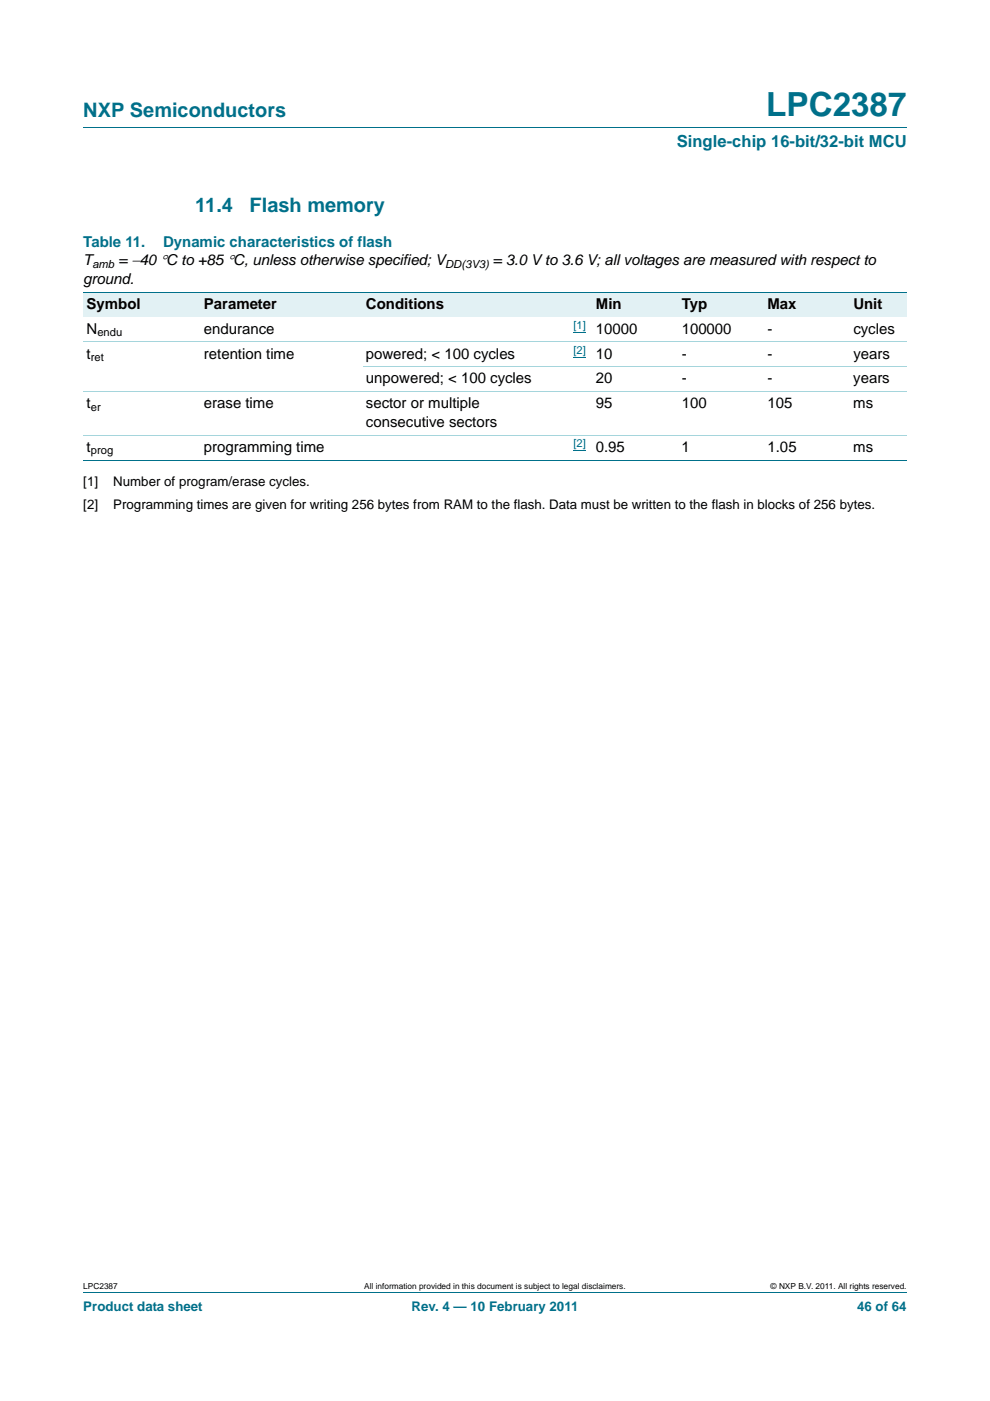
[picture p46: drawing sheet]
<svg xmlns="http://www.w3.org/2000/svg" width="210mm" height="297mm" viewBox="0 0 210 297" stroke-linecap="round" stroke-linejoin="round" font-family="sans-serif">
<defs><g id="words">
<text font-size="7" fill="#00708a" x="162.5" y="24.6">LPC2387</text>
<g font-size="4.2" fill="#00708a">
<text x="17.7" y="24.9">NXP Semiconductors</text>
<text x="41.4" y="45">11.4</text>
<text x="52.9" y="45">Flash memory</text>
</g>
<text font-size="3.5" fill="#00708a" x="143.5" y="31.1">Single-chip 16-bit/32-bit MCU</text>
<g font-size="3.2" fill="#00708a">
<text x="17.7" y="52.4">Table 11.</text>
<text x="34.6" y="52.4">Dynamic characteristics of flash</text>
</g>
<g font-size="3.2">
<text x="17.7" y="56.3">T</text>
<text x="25.1" y="56.3">= −40 °C to +85 °C, unless otherwise specified; V</text>
<text x="104.6" y="56.3">= 3.0 V to 3.6 V; all voltages are measured with respect to</text>
<text x="17.7" y="60.1">ground.</text>
<text x="18.4" y="65.4">Symbol</text>
<text x="43.3" y="65.4">Parameter</text>
<text x="77.6" y="65.4">Conditions</text>
<text x="126.4" y="65.4">Min</text>
<text x="144.6" y="65.4">Typ</text>
<text x="162.8" y="65.4">Max</text>
<text x="181" y="65.4">Unit</text>
<text x="18.4" y="70.7">N</text>
<text x="43.3" y="70.7">endurance</text>
<text x="126.4" y="70.7">10000</text>
<text x="144.6" y="70.7">100000</text>
<text x="162.8" y="70.7">-</text>
<text x="181" y="70.7">cycles</text>
<text x="18.4" y="76">t</text>
<text x="43.3" y="76">retention time</text>
<text x="77.6" y="76">powered; &lt; 100 cycles</text>
<text x="126.4" y="76">10</text>
<text x="144.6" y="76">-</text>
<text x="162.8" y="76">-</text>
<text x="181" y="76">years</text>
<text x="77.6" y="81.3">unpowered; &lt; 100 cycles</text>
<text x="126.4" y="81.3">20</text>
<text x="144.6" y="81.3">-</text>
<text x="162.8" y="81.3">-</text>
<text x="181" y="81.3">years</text>
<text x="18.4" y="86.6">t</text>
<text x="43.3" y="86.6">erase time</text>
<text x="77.6" y="86.6">sector or multiple</text>
<text x="126.4" y="86.6">95</text>
<text x="144.6" y="86.6">100</text>
<text x="162.8" y="86.6">105</text>
<text x="181" y="86.6">ms</text>
<text x="18.4" y="95.8">t</text>
<text x="43.3" y="95.8">programming time</text>
<text x="77.6" y="90.5">consecutive sectors</text>
<text x="126.4" y="95.8">0.95</text>
<text x="144.6" y="95.8">1</text>
<text x="162.8" y="95.8">1.05</text>
<text x="181" y="95.8">ms</text>
</g>
<g font-size="2.8">
<text x="17.7" y="103">[1]</text>
<text x="17.7" y="107.9">[2]</text>
<text x="24" y="103">Number of program/erase cycles.</text>
<text x="24" y="107.9">Programming times are given for writing 256 bytes from RAM to the flash. Data must be written to the flash in blocks of 256 bytes.</text>
</g>
<g font-size="2.8" fill="#00708a">
<text x="17.7" y="277.9">Product data sheet</text>
<text x="87.3" y="277.9">Rev. 4 — 10 February 2011</text>
<text x="181.8" y="277.9">46 of 64</text>
</g>
<g font-size="2.4">
<text x="19.6" y="56.8">amb</text>
<text x="94.4" y="56.8">DD(3V3)</text>
<text x="20.7" y="71.3">endu</text>
<text x="19.3" y="76.6">ret</text>
<text x="19.3" y="87.2">er</text>
<text x="19.3" y="96.4">prog</text>
</g>
<g font-size="2.4" fill="#00f">
<text x="121.6" y="69.8">[1]</text>
<text x="121.6" y="75.1">[2]</text>
<text x="121.6" y="94.8">[2]</text>
</g>
<g font-size="1.8">
<text x="17.7" y="273.3">LPC2387</text>
<text x="77.2" y="273.3">All information provided in this document is subject to legal disclaimers.</text>
<text x="163.5" y="273.3">© NXP B.V. 2011. All rights reserved.</text>
</g>
</g></defs>
<path d="M17.7 27h174.6M17.7 273.9h174.6" fill="none" stroke="#00708a" stroke-width=".21"/>
<g fill="#e2f1f4">
<path d="M17.7 61.9h24.8v5.3h-24.8z"/>
<path d="M42.5 61.9h34.4v5.3h-34.4z"/>
<path d="M76.9 61.9h37.4v5.3h-37.4z"/>
<path d="M114.3 61.9h29.6v5.3h-29.6z"/>
<path d="M143.9 61.9h18.2v5.3h-18.2z"/>
<path d="M162.1 61.9h18.2v5.3h-18.2z"/>
<path d="M180.3 61.9h12v5.3h-12z"/>
</g>
<path d="M121.6 70.5h2.7M121.6 75.8h2.7M121.6 95.5h2.7" fill="none" stroke="#00f" stroke-width=".21"/>
<path d="M17.7 61.9h174.6M17.7 97.5h174.6" fill="none" stroke="#00708a" stroke-width=".21"/>
<path d="M17.7 72.5h174.6M76.9 77.8h115.4M17.7 83.1h174.6M17.7 92.2h174.6" fill="none" stroke="#a5d5dc" stroke-width=".21"/>
<use href="#words"/>
</svg>
